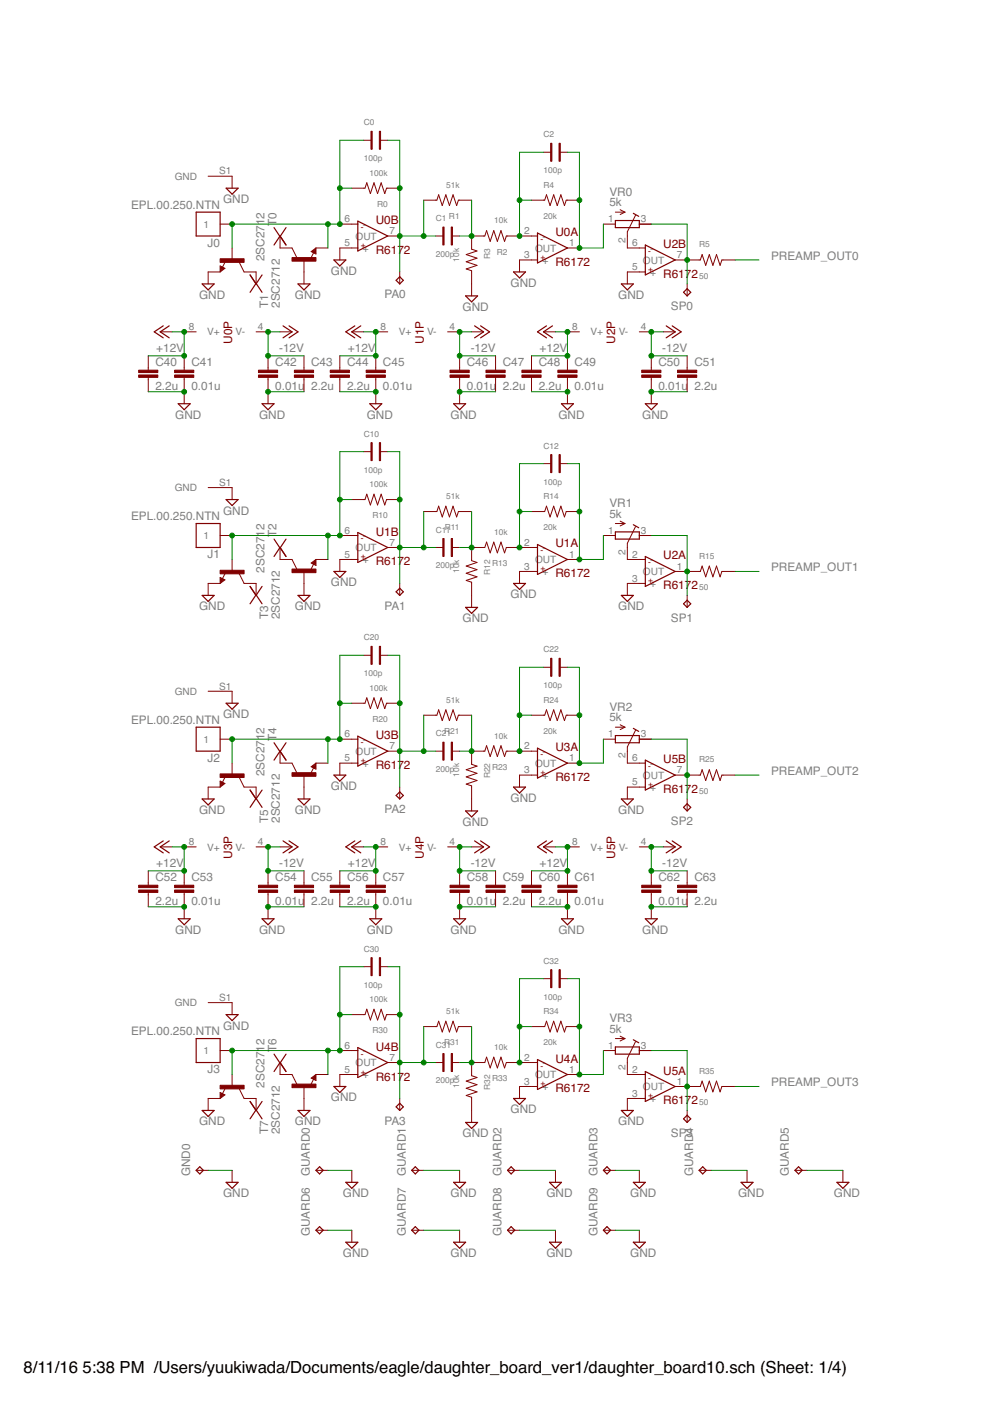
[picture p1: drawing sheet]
<svg xmlns="http://www.w3.org/2000/svg" width="210mm" height="297mm" viewBox="0 0 210 297" stroke-linecap="round" stroke-linejoin="round" font-family="sans-serif">
<defs><g id="words">
<g font-size="3.5">
<text x="5" y="291">8/11/16</text>
<text x="17.5" y="291">5:38 PM /Users/yuukiwada/Documents/eagle/daughter_board_ver1/daughter_board10.sch (Sheet: 1/4)</text>
</g>
<g font-size="2.5" fill="#808080">
<text x="129.2" y="41.5">VR0</text>
<text x="27.8" y="44.2">EPL.00.250.NTN</text>
<text x="47.3" y="43.1">GND</text>
<text x="58.6" y="47.9" transform="rotate(-90 58.6 47.9)">T0</text>
<text x="129.2" y="43.7">5k</text>
<text x="44" y="52.3">J0</text>
<text x="56.1" y="55.4" transform="rotate(-90 56.1 55.4)">2SC2712</text>
<text x="70.2" y="58.3">GND</text>
<text x="163.5" y="55.1">PREAMP_OUT0</text>
<text x="42.2" y="63.4">GND</text>
<text x="56.8" y="65.3" transform="rotate(-90 56.8 65.3)">T1</text>
<text x="59.4" y="65.3" transform="rotate(-90 59.4 65.3)">2SC2712</text>
<text x="62.5" y="63.4">GND</text>
<text x="81.5" y="63.3">PA0</text>
<text x="98.1" y="65.9">GND</text>
<text x="108.2" y="60.8">GND</text>
<text x="131.1" y="63.4">GND</text>
<text x="142.2" y="65.8">SP0</text>
<text x="33" y="77.6">C40</text>
<text x="33.1" y="74.7">+12V</text>
<text x="40.6" y="77.6">C41</text>
<text x="58.3" y="77.6">C42</text>
<text x="59.2" y="74.7">-12V</text>
<text x="66" y="77.6">C43</text>
<text x="73.6" y="77.6">C44</text>
<text x="73.8" y="74.7">+12V</text>
<text x="81.2" y="77.6">C45</text>
<text x="99" y="77.6">C46</text>
<text x="99.8" y="74.7">-12V</text>
<text x="106.6" y="77.6">C47</text>
<text x="114.2" y="77.6">C48</text>
<text x="114.4" y="74.7">+12V</text>
<text x="121.8" y="77.6">C49</text>
<text x="139.6" y="77.6">C50</text>
<text x="140.4" y="74.7">-12V</text>
<text x="147.2" y="77.6">C51</text>
<text x="33" y="82.7">2.2u</text>
<text x="40.6" y="82.7">0.01u</text>
<text x="58.3" y="82.7">0.01u</text>
<text x="66" y="82.7">2.2u</text>
<text x="73.6" y="82.7">2.2u</text>
<text x="81.2" y="82.7">0.01u</text>
<text x="99" y="82.7">0.01u</text>
<text x="106.6" y="82.7">2.2u</text>
<text x="114.2" y="82.7">2.2u</text>
<text x="121.8" y="82.7">0.01u</text>
<text x="139.6" y="82.7">0.01u</text>
<text x="147.2" y="82.7">2.2u</text>
<text x="37.1" y="88.8">GND</text>
<text x="54.9" y="88.8">GND</text>
<text x="77.8" y="88.8">GND</text>
<text x="95.5" y="88.8">GND</text>
<text x="118.4" y="88.8">GND</text>
<text x="136.2" y="88.8">GND</text>
<text x="129.2" y="107.6">VR1</text>
<text x="27.8" y="110.2">EPL.00.250.NTN</text>
<text x="47.3" y="109.1">GND</text>
<text x="58.6" y="113.9" transform="rotate(-90 58.6 113.9)">T2</text>
<text x="129.2" y="109.7">5k</text>
<text x="44" y="118.3">J1</text>
<text x="56.1" y="121.4" transform="rotate(-90 56.1 121.4)">2SC2712</text>
<text x="70.2" y="124.3">GND</text>
<text x="163.5" y="121.2">PREAMP_OUT1</text>
<text x="42.2" y="129.4">GND</text>
<text x="56.8" y="131.3" transform="rotate(-90 56.8 131.3)">T3</text>
<text x="59.4" y="131.3" transform="rotate(-90 59.4 131.3)">2SC2712</text>
<text x="62.5" y="129.4">GND</text>
<text x="81.5" y="129.3">PA1</text>
<text x="98.1" y="131.9">GND</text>
<text x="108.2" y="126.9">GND</text>
<text x="131.1" y="129.4">GND</text>
<text x="142.2" y="131.8">SP1</text>
<text x="27.8" y="153.4">EPL.00.250.NTN</text>
<text x="47.3" y="152.3">GND</text>
<text x="129.2" y="152.9">5k</text>
<text x="129.2" y="150.7">VR2</text>
<text x="44" y="161.5">J2</text>
<text x="58.6" y="157.1" transform="rotate(-90 58.6 157.1)">T4</text>
<text x="56.1" y="164.6" transform="rotate(-90 56.1 164.6)">2SC2712</text>
<text x="70.2" y="167.5">GND</text>
<text x="163.5" y="164.3">PREAMP_OUT2</text>
<text x="42.2" y="172.6">GND</text>
<text x="62.5" y="172.6">GND</text>
<text x="81.5" y="172.5">PA2</text>
<text x="108.2" y="170">GND</text>
<text x="131.1" y="172.6">GND</text>
<text x="56.8" y="174.5" transform="rotate(-90 56.8 174.5)">T5</text>
<text x="59.4" y="174.5" transform="rotate(-90 59.4 174.5)">2SC2712</text>
<text x="98.1" y="175.1">GND</text>
<text x="142.2" y="175">SP2</text>
<text x="33.1" y="183.9">+12V</text>
<text x="59.2" y="183.9">-12V</text>
<text x="73.8" y="183.9">+12V</text>
<text x="99.8" y="183.9">-12V</text>
<text x="114.4" y="183.9">+12V</text>
<text x="140.4" y="183.9">-12V</text>
<text x="33" y="191.9">2.2u</text>
<text x="33" y="186.8">C52</text>
<text x="40.6" y="191.9">0.01u</text>
<text x="40.6" y="186.8">C53</text>
<text x="58.3" y="191.9">0.01u</text>
<text x="58.3" y="186.8">C54</text>
<text x="66" y="191.9">2.2u</text>
<text x="66" y="186.8">C55</text>
<text x="73.6" y="191.9">2.2u</text>
<text x="73.6" y="186.8">C56</text>
<text x="81.2" y="191.9">0.01u</text>
<text x="81.2" y="186.8">C57</text>
<text x="99" y="191.9">0.01u</text>
<text x="99" y="186.8">C58</text>
<text x="106.6" y="191.9">2.2u</text>
<text x="106.6" y="186.8">C59</text>
<text x="114.2" y="191.9">2.2u</text>
<text x="114.2" y="186.8">C60</text>
<text x="121.8" y="191.9">0.01u</text>
<text x="121.8" y="186.8">C61</text>
<text x="139.6" y="191.9">0.01u</text>
<text x="139.6" y="186.8">C62</text>
<text x="147.2" y="191.9">2.2u</text>
<text x="147.2" y="186.8">C63</text>
<text x="37.1" y="198">GND</text>
<text x="54.9" y="198">GND</text>
<text x="77.8" y="198">GND</text>
<text x="95.5" y="198">GND</text>
<text x="118.4" y="198">GND</text>
<text x="136.2" y="198">GND</text>
<text x="27.8" y="219.4">EPL.00.250.NTN</text>
<text x="47.3" y="218.3">GND</text>
<text x="129.2" y="218.9">5k</text>
<text x="129.2" y="216.8">VR3</text>
<text x="44" y="227.5">J3</text>
<text x="58.6" y="223.1" transform="rotate(-90 58.6 223.1)">T6</text>
<text x="56.1" y="230.6" transform="rotate(-90 56.1 230.6)">2SC2712</text>
<text x="70.2" y="233.5">GND</text>
<text x="163.5" y="230.4">PREAMP_OUT3</text>
<text x="42.2" y="238.6">GND</text>
<text x="62.5" y="238.6">GND</text>
<text x="81.5" y="238.5">PA3</text>
<text x="108.2" y="236.1">GND</text>
<text x="131.1" y="238.6">GND</text>
<text x="56.8" y="240.5" transform="rotate(-90 56.8 240.5)">T7</text>
<text x="59.4" y="240.5" transform="rotate(-90 59.4 240.5)">2SC2712</text>
<text x="98.1" y="241.1">GND</text>
<text x="142.2" y="241">SP3</text>
<text x="40.3" y="249.4" transform="rotate(-90 40.3 249.4)">GND0</text>
<text x="65.7" y="249.4" transform="rotate(-90 65.7 249.4)">GUARD0</text>
<text x="86" y="249.4" transform="rotate(-90 86 249.4)">GUARD1</text>
<text x="106.3" y="249.4" transform="rotate(-90 106.3 249.4)">GUARD2</text>
<text x="126.7" y="249.4" transform="rotate(-90 126.7 249.4)">GUARD3</text>
<text x="147" y="249.4" transform="rotate(-90 147 249.4)">GUARD4</text>
<text x="167.3" y="249.4" transform="rotate(-90 167.3 249.4)">GUARD5</text>
<text x="47.3" y="253.8">GND</text>
<text x="72.7" y="253.8">GND</text>
<text x="95.5" y="253.8">GND</text>
<text x="115.9" y="253.8">GND</text>
<text x="133.6" y="253.8">GND</text>
<text x="156.5" y="253.8">GND</text>
<text x="176.8" y="253.8">GND</text>
<text x="65.7" y="262.1" transform="rotate(-90 65.7 262.1)">GUARD6</text>
<text x="86" y="262.1" transform="rotate(-90 86 262.1)">GUARD7</text>
<text x="106.3" y="262.1" transform="rotate(-90 106.3 262.1)">GUARD8</text>
<text x="126.7" y="262.1" transform="rotate(-90 126.7 262.1)">GUARD9</text>
<text x="72.7" y="266.5">GND</text>
<text x="95.5" y="266.5">GND</text>
<text x="115.9" y="266.5">GND</text>
<text x="133.6" y="266.5">GND</text>
</g>
<g font-size="2.5" fill="#800000">
<text x="79.7" y="47.5">U0B</text>
<text x="79.7" y="53.9">R6172</text>
<text x="117.8" y="50">U0A</text>
<text x="140.6" y="52.6">U2B</text>
<text x="117.8" y="56.4">R6172</text>
<text x="140.6" y="58.9">R6172</text>
<text x="49.2" y="72.9" transform="rotate(-90 49.2 72.9)">U0P</text>
<text x="89.8" y="72.9" transform="rotate(-90 89.8 72.9)">U1P</text>
<text x="130.5" y="72.9" transform="rotate(-90 130.5 72.9)">U2P</text>
<text x="79.7" y="113.5">U1B</text>
<text x="79.7" y="119.9">R6172</text>
<text x="117.8" y="116.1">U1A</text>
<text x="140.6" y="118.6">U2A</text>
<text x="117.8" y="122.4">R6172</text>
<text x="140.6" y="125">R6172</text>
<text x="79.7" y="156.7">U3B</text>
<text x="117.8" y="159.2">U3A</text>
<text x="140.6" y="161.8">U5B</text>
<text x="79.7" y="163.1">R6172</text>
<text x="117.8" y="165.6">R6172</text>
<text x="140.6" y="168.1">R6172</text>
<text x="49.2" y="182.1" transform="rotate(-90 49.2 182.1)">U3P</text>
<text x="89.8" y="182.1" transform="rotate(-90 89.8 182.1)">U4P</text>
<text x="130.5" y="182.1" transform="rotate(-90 130.5 182.1)">U5P</text>
<text x="79.7" y="222.7">U4B</text>
<text x="117.8" y="225.3">U4A</text>
<text x="140.6" y="227.8">U5A</text>
<text x="79.7" y="229.1">R6172</text>
<text x="117.8" y="231.6">R6172</text>
<text x="140.6" y="234.2">R6172</text>
</g>
<g font-size="2.1" fill="#808080">
<text x="37.1" y="38.1">GND</text>
<text x="46.5" y="37">S1</text>
<text x="73.1" y="47.2">6</text>
<text x="128.9" y="47.2">1</text>
<text x="135.9" y="47.2">3</text>
<text x="43.1" y="48.3">1</text>
<text x="73.1" y="52.2">5</text>
<text x="75.4" y="50.8">OUT</text>
<text x="76.9" y="48.3">-</text>
<text x="76.9" y="53.3">+</text>
<text x="82.6" y="49.7">7</text>
<text x="111.1" y="49.7">2</text>
<text x="113.5" y="53.3">OUT</text>
<text x="115" y="50.8">-</text>
<text x="120.7" y="52.2">1</text>
<text x="132.6" y="51.6" transform="rotate(-90 132.6 51.6)">2</text>
<text x="134" y="52.2">6</text>
<text x="137.9" y="53.3">-</text>
<text x="111.1" y="54.8">3</text>
<text x="115" y="55.9">+</text>
<text x="134" y="57.3">5</text>
<text x="136.3" y="55.9">OUT</text>
<text x="137.9" y="58.4">+</text>
<text x="143.5" y="54.8">7</text>
<text x="40.1" y="70">8</text>
<text x="43.9" y="71.1">V+</text>
<text x="49.9" y="71.1">V-</text>
<text x="54.6" y="70">4</text>
<text x="80.7" y="70">8</text>
<text x="84.6" y="71.1">V+</text>
<text x="90.6" y="71.1">V-</text>
<text x="95.3" y="70">4</text>
<text x="121.3" y="70">8</text>
<text x="125.2" y="71.1">V+</text>
<text x="131.2" y="71.1">V-</text>
<text x="135.9" y="70">4</text>
<text x="37.1" y="104.1">GND</text>
<text x="46.5" y="103">S1</text>
<text x="73.1" y="113.2">6</text>
<text x="128.9" y="113.2">1</text>
<text x="135.9" y="113.2">3</text>
<text x="43.1" y="114.3">1</text>
<text x="73.1" y="118.3">5</text>
<text x="75.4" y="116.8">OUT</text>
<text x="76.9" y="114.3">-</text>
<text x="76.9" y="119.4">+</text>
<text x="82.6" y="115.7">7</text>
<text x="111.1" y="115.7">2</text>
<text x="113.5" y="119.4">OUT</text>
<text x="115" y="116.8">-</text>
<text x="120.7" y="118.3">1</text>
<text x="132.6" y="117.6" transform="rotate(-90 132.6 117.6)">2</text>
<text x="134" y="118.3">2</text>
<text x="137.9" y="119.4">-</text>
<text x="111.1" y="120.8">3</text>
<text x="115" y="121.9">+</text>
<text x="134" y="123.3">3</text>
<text x="136.3" y="121.9">OUT</text>
<text x="137.9" y="124.5">+</text>
<text x="143.5" y="120.8">1</text>
<text x="37.1" y="147.3">GND</text>
<text x="46.5" y="146.2">S1</text>
<text x="43.1" y="157.5">1</text>
<text x="73.1" y="156.4">6</text>
<text x="73.1" y="161.4">5</text>
<text x="75.4" y="160">OUT</text>
<text x="76.9" y="157.5">-</text>
<text x="82.6" y="158.9">7</text>
<text x="111.1" y="158.9">2</text>
<text x="115" y="160">-</text>
<text x="120.7" y="161.4">1</text>
<text x="128.9" y="156.4">1</text>
<text x="132.6" y="160.8" transform="rotate(-90 132.6 160.8)">2</text>
<text x="134" y="161.4">6</text>
<text x="135.9" y="156.4">3</text>
<text x="76.9" y="162.6">+</text>
<text x="111.1" y="164">3</text>
<text x="113.5" y="162.6">OUT</text>
<text x="115" y="165.1">+</text>
<text x="134" y="166.5">5</text>
<text x="136.3" y="165.1">OUT</text>
<text x="137.9" y="162.6">-</text>
<text x="137.9" y="167.6">+</text>
<text x="143.5" y="164">7</text>
<text x="40.1" y="179.2">8</text>
<text x="54.6" y="179.2">4</text>
<text x="80.7" y="179.2">8</text>
<text x="95.3" y="179.2">4</text>
<text x="121.3" y="179.2">8</text>
<text x="135.9" y="179.2">4</text>
<text x="43.9" y="180.3">V+</text>
<text x="49.9" y="180.3">V-</text>
<text x="84.6" y="180.3">V+</text>
<text x="90.6" y="180.3">V-</text>
<text x="125.2" y="180.3">V+</text>
<text x="131.2" y="180.3">V-</text>
<text x="37.1" y="213.3">GND</text>
<text x="46.5" y="212.2">S1</text>
<text x="43.1" y="223.5">1</text>
<text x="73.1" y="222.4">6</text>
<text x="73.1" y="227.5">5</text>
<text x="75.4" y="226">OUT</text>
<text x="76.9" y="223.5">-</text>
<text x="82.6" y="224.9">7</text>
<text x="111.1" y="224.9">2</text>
<text x="115" y="226">-</text>
<text x="120.7" y="227.5">1</text>
<text x="128.9" y="222.4">1</text>
<text x="132.6" y="226.8" transform="rotate(-90 132.6 226.8)">2</text>
<text x="134" y="227.5">2</text>
<text x="135.9" y="222.4">3</text>
<text x="76.9" y="228.6">+</text>
<text x="111.1" y="230">3</text>
<text x="113.5" y="228.6">OUT</text>
<text x="115" y="231.1">+</text>
<text x="134" y="232.5">3</text>
<text x="136.3" y="231.1">OUT</text>
<text x="137.9" y="228.6">-</text>
<text x="137.9" y="233.7">+</text>
<text x="143.5" y="230">1</text>
</g>
<g font-size="1.8" fill="#808080">
<text x="77.1" y="26.6">C0</text>
<text x="115.2" y="29.1">C2</text>
<text x="77.1" y="34.2">100p</text>
<text x="78.4" y="37.2">100k</text>
<text x="94.6" y="39.8">51k</text>
<text x="115.2" y="36.7">100p</text>
<text x="115.2" y="39.8">R4</text>
<text x="80" y="43.8">R0</text>
<text x="92.4" y="46.9">C1</text>
<text x="95.2" y="46.4">R1</text>
<text x="104.8" y="47.4">10k</text>
<text x="115.2" y="46.4">20k</text>
<text x="105.3" y="54">R2</text>
<text x="148.2" y="52.5">R5</text>
<text x="92.4" y="54.5">200p</text>
<text x="97.3" y="55.4" transform="rotate(-90 97.3 55.4)">10k</text>
<text x="103.9" y="54.9" transform="rotate(-90 103.9 54.9)">R3</text>
<text x="148.2" y="59.1">50</text>
<text x="77.1" y="92.6">C10</text>
<text x="115.2" y="95.1">C12</text>
<text x="77.1" y="100.2">100p</text>
<text x="78.4" y="103.3">100k</text>
<text x="94.6" y="105.8">51k</text>
<text x="115.2" y="102.7">100p</text>
<text x="115.2" y="105.8">R14</text>
<text x="79" y="109.9">R10</text>
<text x="92.4" y="112.9">C11</text>
<text x="94.3" y="112.4">R11</text>
<text x="104.8" y="113.4">10k</text>
<text x="115.2" y="112.4">20k</text>
<text x="148.2" y="118.5">R15</text>
<text x="92.4" y="120.5">200p</text>
<text x="97.3" y="121.5" transform="rotate(-90 97.3 121.5)">10k</text>
<text x="103.9" y="121.9" transform="rotate(-90 103.9 121.9)">R12</text>
<text x="104.4" y="120">R13</text>
<text x="148.2" y="125.1">50</text>
<text x="77.1" y="135.8">C20</text>
<text x="77.1" y="143.4">100p</text>
<text x="115.2" y="138.3">C22</text>
<text x="78.4" y="146.4">100k</text>
<text x="94.6" y="149">51k</text>
<text x="115.2" y="145.9">100p</text>
<text x="115.2" y="149">R24</text>
<text x="79" y="153">R20</text>
<text x="94.2" y="155.6">R21</text>
<text x="115.2" y="155.6">20k</text>
<text x="92.4" y="156.1">C21</text>
<text x="104.8" y="156.6">10k</text>
<text x="148.2" y="161.7">R25</text>
<text x="92.4" y="163.7">200p</text>
<text x="97.3" y="164.6" transform="rotate(-90 97.3 164.6)">10k</text>
<text x="103.9" y="165" transform="rotate(-90 103.9 165)">R22</text>
<text x="104.4" y="163.2">R23</text>
<text x="148.2" y="168.3">50</text>
<text x="77.1" y="201.8">C30</text>
<text x="77.1" y="209.4">100p</text>
<text x="115.2" y="204.3">C32</text>
<text x="78.4" y="212.5">100k</text>
<text x="94.6" y="215">51k</text>
<text x="115.2" y="211.9">100p</text>
<text x="115.2" y="215">R34</text>
<text x="79" y="219.1">R30</text>
<text x="94.2" y="221.6">R31</text>
<text x="115.2" y="221.6">20k</text>
<text x="92.4" y="222.1">C31</text>
<text x="104.8" y="222.6">10k</text>
<text x="148.2" y="227.7">R35</text>
<text x="92.4" y="229.7">200p</text>
<text x="97.3" y="230.7" transform="rotate(-90 97.3 230.7)">10k</text>
<text x="103.9" y="231.1" transform="rotate(-90 103.9 231.1)">R32</text>
<text x="104.4" y="229.2">R33</text>
<text x="148.2" y="234.3">50</text>
</g>
<g font-size="1.8" fill="#800000">
<text x="76.5" y="48.8">-</text>
<text x="76.5" y="52.6">+</text>
<text x="114.6" y="51.3">-</text>
<text x="137.4" y="53.9">-</text>
<text x="114.6" y="55.1">+</text>
<text x="137.4" y="57.7">+</text>
<text x="76.5" y="114.8">-</text>
<text x="76.5" y="118.6">+</text>
<text x="114.6" y="117.3">-</text>
<text x="137.4" y="119.9">-</text>
<text x="114.6" y="121.2">+</text>
<text x="137.4" y="123.7">+</text>
<text x="76.5" y="158">-</text>
<text x="76.5" y="161.8">+</text>
<text x="114.6" y="160.5">-</text>
<text x="114.6" y="164.3">+</text>
<text x="137.4" y="163.1">-</text>
<text x="137.4" y="166.9">+</text>
<text x="76.5" y="224">-</text>
<text x="76.5" y="227.8">+</text>
<text x="114.6" y="226.5">-</text>
<text x="114.6" y="230.4">+</text>
<text x="137.4" y="229.1">-</text>
<text x="137.4" y="232.9">+</text>
</g>
</g></defs>
<g fill="none" stroke="#800000" stroke-width=".21">
<path d="M44.1 37.4h5.1v2.5M74.6 39.9h2.8l.4-1.1 .7 2.2 .8-2.2 .8 2.2 .7-2.2 .8 2.2 .4-1.1h2.8M77.1 29.7h1.6M80.7 29.7h1.5M115.2 32.3h1.6M118.8 32.3h1.5M46.7 47.5h2.5M46.7 56.4l1 .5-1 .8zM46.7 57.7h-2.6v2.5M47.8 55.4l-.6 1.3M49.2 52.6v2.5M50.7 55.6l1.1 2.1h2.5v2.5"/>
<path d="M59.4 50v2.6h2.5l1 2M64.5 55.1v5.1M66 53.3l1-.7v1.2zM66.5 53.6l-.6 1.2M67 52.6h2.5M72.1 47.5h3.8M75.9 52.6h-3.8v2.5M82.2 50h2.6M84.8 57.7v2.5M89.8 42.4h2.8l.4-1.1 .8 2.3 .7-2.3 .8 2.3 .8-2.3 .7 2.3 .4-1.2h2.8M92.4 50h1.5M95.9 50h1.6"/>
<path d="M112.7 42.4h2.8l.4-1.1 .7 2.3 .8-2.3 .8 2.3 .7-2.3 .8 2.3 .4-1.2h2.8M114 50h-6.6l-.4 1.2-.8-2.3-.7 2.3-.8-2.3-.8 2.3-.7-2.3-.4 1.1h-2.8v2.8l1.1 .4-2.3 .8 2.3 .7-2.3 .8 2.3 .8-2.3 .7 1.2 .4v5.3M114 55.1h-3.8v2.6M120.3 52.6h2.6M127.9 47.5h2.6M130.5 45h2M131.5 44.5l1 .5M132.5 45l-1 .5M134.7 45.6l-1.7 3.5v3.5h3.8M135.6 47.5h2.5M136.8 57.7h-3.8v2.5M143.2 55.1h5.3l.4-1.1 .7 2.3 .8-2.3 .8 2.3 .7-2.3 .8 2.3 .4-1.2h2.8"/>
<path d="M31.4 75.4v3.1M34 70.4h2.5M39.1 70.4h2.5M39.1 75.4v3.1M54.3 70.4h2.5M56.8 75.4v3.1M59.4 70.4h2.5M64.5 75.4v3.1M72.1 75.4v3.1M74.6 70.4h2.5M79.7 70.4h2.5M79.7 75.4v3.1"/>
<path d="M94.9 70.4h2.6M97.5 75.4v3.1M100 70.4h2.5M105.1 75.4v3.1M112.7 75.4v3.1M115.2 70.4h2.6M120.3 70.4h2.6M120.3 75.4v3.1M135.6 70.4h2.5M138.1 75.4v3.1M140.6 70.4h2.6M145.7 60.2v2.5"/>
<path d="M145.7 75.4v3.1M31.4 80v3.1M39.1 80v5.6M56.8 80v5.6M64.5 80v3.1M72.1 80v3.1M77.1 95.8h1.6M79.7 80v5.6M80.7 95.8h1.5M97.5 80v5.6M105.1 80v3.1M112.7 80v3.1"/>
<path d="M115.2 98.3h1.6M118.8 98.3h1.5M120.3 80v5.6M138.1 80v5.6M145.7 80v3.1M44.1 103.4h5.1v2.5M46.7 113.5h2.5M49.2 118.6v2.6M59.4 116.1v2.5h2.5l1 2M66 119.4l1-.8v1.3zM66.5 119.6l-.6 1.2M67 118.6h2.5"/>
<path d="M72.1 113.5h3.8M74.6 105.9h2.8l.4-1.1 .7 2.3 .8-2.3 .8 2.3 .7-2.3 .8 2.3 .4-1.2h2.8M75.9 118.6h-3.8v2.6M82.2 116.1h2.6M89.8 108.5h2.8l.4-1.2 .8 2.3 .7-2.3 .8 2.3 .8-2.3 .7 2.3 .4-1.1h2.8M92.4 116.1h1.5M95.9 116.1h1.6M112.7 108.5h2.8l.4-1.2 .7 2.3 .8-2.3 .8 2.3 .7-2.3 .8 2.3 .4-1.1h2.8M114 116.1h-6.6l-.4 1.1-.8-2.3-.7 2.3-.8-2.3-.8 2.3-.7-2.3-.4 1.2h-2.8v2.8l1.1 .4-2.3 .7 2.3 .8-2.3 .7 2.3 .8-2.3 .8 1.2 .3v5.4M120.3 118.6h2.6M127.9 113.5h2.6M130.5 111h2"/>
<path d="M131.5 110.5l1 .5M132.5 111l-1 .5M134.7 111.7l-1.7 3.5v3.4h3.8M135.6 113.5h2.5M46.7 122.4l1 .5-1 .8zM46.7 123.7h-2.6v2.5M47.8 121.5l-.6 1.2M50.7 121.7l1.1 2h2.5v2.5M64.5 121.2v5M77.1 138.9h1.6M80.7 138.9h1.5M84.8 123.7v2.5"/>
<path d="M114 121.2h-3.8v2.5M136.8 123.7h-3.8v2.5M143.2 121.2h5.3l.4-1.2 .7 2.3 .8-2.3 .8 2.3 .7-2.3 .8 2.3 .4-1.1h2.8M145.7 126.2v2.6M44.1 146.6h5.1v2.5M46.7 156.7h2.5M59.4 159.3v2.5h2.5l1 2M72.1 156.7h3.8M74.6 149.1h2.8l.4-1.1 .7 2.2 .8-2.2 .8 2.2 .7-2.2 .8 2.2 .4-1.1h2.8M82.2 159.3h2.6M89.8 151.6h2.8l.4-1.1 .8 2.3 .7-2.3 .8 2.3 .8-2.3 .7 2.3 .4-1.2h2.8M92.4 159.3h1.5"/>
<path d="M95.9 159.3h1.6M112.7 151.6h2.8l.4-1.1 .7 2.3 .8-2.3 .8 2.3 .7-2.3 .8 2.3 .4-1.2h2.8M114 159.3h-6.6l-.4 1.1-.8-2.3-.7 2.3-.8-2.3-.8 2.3-.7-2.3-.4 1.2h-2.8v2.8l1.1 .3-2.3 .8 2.3 .8-2.3 .7 2.3 .8-2.3 .7 1.2 .4v5.3M115.2 141.5h1.6M118.8 141.5h1.5M127.9 156.7h2.6M130.5 154.2h2M131.5 153.7l1 .5M132.5 154.2l-1 .5M134.7 154.8l-1.7 3.6v3.4h3.8M135.6 156.7h2.5M34 179.6h2.5"/>
<path d="M39.1 179.6h2.5M46.7 165.6l1 .5-1 .8zM46.7 166.9h-2.6v2.5M47.8 164.6l-.6 1.3M49.2 161.8v2.5M50.7 164.8l1.1 2.1h2.5v2.5M54.3 179.6h2.5M59.4 179.6h2.5M64.5 164.3v5.1M66 162.6l1-.8v1.3zM66.5 162.8l-.6 1.2M67 161.8h2.5"/>
<path d="M74.6 179.6h2.5M75.9 161.8h-3.8v2.5M79.7 179.6h2.5M84.8 166.9v2.5M94.9 179.6h2.6M100 179.6h2.5M114 164.3h-3.8v2.6M115.2 179.6h2.6M120.3 161.8h2.6M120.3 179.6h2.6M135.6 179.6h2.5M136.8 166.9h-3.8v2.5"/>
<path d="M140.6 179.6h2.6M143.2 164.3h5.3l.4-1.1 .7 2.3 .8-2.3 .8 2.3 .7-2.3 .8 2.3 .4-1.2h2.8M145.7 169.4v2.5M31.4 184.6v3.1M31.4 189.2v3.1M39.1 184.6v3.1M39.1 189.2v5.6M56.8 184.6v3.1M56.8 189.2v5.6M64.5 184.6v3.1M64.5 189.2v3.1M72.1 184.6v3.1"/>
<path d="M72.1 189.2v3.1M79.7 184.6v3.1M79.7 189.2v5.6M97.5 184.6v3.1M97.5 189.2v5.6M105.1 184.6v3.1M105.1 189.2v3.1M112.7 184.6v3.1M112.7 189.2v3.1M120.3 184.6v3.1M120.3 189.2v5.6M138.1 184.6v3.1"/>
<path d="M138.1 189.2v5.6M145.7 184.6v3.1M145.7 189.2v3.1M44.1 212.6h5.1v2.5M74.6 215.1h2.8l.4-1.1 .7 2.3 .8-2.3 .8 2.3 .7-2.3 .8 2.3 .4-1.2h2.8M77.1 205h1.6M80.7 205h1.5M89.8 217.7h2.8l.4-1.2 .8 2.3 .7-2.3 .8 2.3 .8-2.3 .7 2.3 .4-1.1h2.8M112.7 217.7h2.8l.4-1.2 .7 2.3 .8-2.3 .8 2.3 .7-2.3 .8 2.3 .4-1.1h2.8M115.2 207.5h1.6M118.8 207.5h1.5M131.5 219.7l1 .5"/>
<path d="M46.7 231.6l1 .5-1 .8zM46.7 232.9h-2.6v2.5M46.7 222.7h2.5M47.8 230.7l-.6 1.2M49.2 227.8v2.6M50.7 230.9l1.1 2h2.5v2.5M59.4 225.3v2.5h2.5l1 2M64.5 230.4v5M66 228.6l1-.8v1.3zM66.5 228.8l-.6 1.2M67 227.8h2.5M72.1 222.7h3.8"/>
<path d="M75.9 227.8h-3.8v2.6M82.2 225.3h2.6M84.8 232.9v2.5M92.4 225.3h1.5M95.9 225.3h1.6M114 225.3h-6.6l-.4 1.1-.8-2.3-.7 2.3-.8-2.3-.8 2.3-.7-2.3-.4 1.2h-2.8v2.8l1.1 .4-2.3 .7 2.3 .8-2.3 .7 2.3 .8-2.3 .8 1.2 .3v5.4M114 230.4h-3.8v2.5M120.3 227.8h2.6M127.9 222.7h2.6M130.5 220.2h2M132.5 220.2l-1 .5M134.7 220.9l-1.7 3.5v3.4h3.8"/>
<path d="M135.6 222.7h2.5M136.8 232.9h-3.8v2.5M143.2 230.4h5.3l.4-1.2 .7 2.3 .8-2.3 .8 2.3 .7-2.3 .8 2.3 .4-1.1h2.8M145.7 235.4v2.6M41.6 248.1h2.5M49.2 248.1v2.6M67 248.1h2.5M74.6 248.1v2.6M87.3 248.1h2.5M97.5 248.1v2.6M107.6 248.1h2.6M117.8 248.1v2.6"/>
<path d="M127.9 248.1h2.6M135.6 248.1v2.6M148.2 248.1h2.6M158.4 248.1v2.6M168.6 248.1h2.5M178.7 248.1v2.6M67 260.8h2.5M74.6 260.8v2.6M87.3 260.8h2.5M97.5 260.8v2.6M107.6 260.8h2.6M117.8 260.8v2.6"/>
<path d="M127.9 260.8h2.6M135.6 260.8v2.6"/>
</g>
<g fill="none" stroke="#800000" stroke-width=".25">
<path d="M47.9 39.9h2.6l-1.3 1.3zM41.6 45h5.1v5h-5.1zM46.8 56.6v.8l.6-.5-.5-.3v.4l.3-.1M53 58.3l1.3 1.9 1.3-1.9M58.1 51.9l1.3-1.9 1.2 1.9M58.1 48.3l1.3 1.9 1.2-1.9M66.5 53.3l.2-.1v.4l-.5-.3 .7-.5v.8M70.8 55.1h2.5l-1.2 1.3zM75.9 46.9l6.3 3.1-6.3 3.2zM84 59.4l.8-.7 .7 .7-.7 .8zM108.9 57.7h2.5l-1.2 1.2zM114 49.4l6.3 3.2-6.3 3.2z"/>
<path d="M130.5 46.8h5.1v1.5h-5.1zM134.3 45.2l1.1 .7M136.8 51.9l6.4 3.2-6.4 3.2zM34.6 69.1l-1.9 1.3 1.9 1.2M35.9 69.1l-1.9 1.3 1.9 1.2M42.9 60.2h2.5l-1.3 1.3zM53 62l1.3-1.9 1.3 1.9M60 69.1l1.9 1.3-1.9 1.2M61.3 69.1l1.9 1.3-1.9 1.2M63.2 60.2h2.5l-1.2 1.3zM75.2 69.1l-1.9 1.3 1.9 1.2M76.5 69.1l-1.9 1.3 1.9 1.2"/>
<path d="M98.7 62.7h2.6l-1.3 1.3zM100.6 69.1l1.9 1.3-1.9 1.2M101.9 69.1l1.9 1.3-1.9 1.2M115.9 69.1l-1.9 1.3 1.9 1.2M117.1 69.1l-1.9 1.3 1.9 1.2M131.7 60.2h2.6l-1.3 1.3zM141.2 69.1l2 1.3-2 1.2M142.5 69.1l1.9 1.3-1.9 1.2M144.9 62l.8-.8 .8 .8-.8 .7zM37.8 85.6h2.5l-1.2 1.3zM55.6 85.6h2.5l-1.3 1.3zM78.4 85.6h2.5l-1.2 1.3z"/>
<path d="M96.2 85.6h2.5l-1.2 1.3zM119 85.6h2.6l-1.3 1.3zM136.8 85.6h2.6l-1.3 1.3zM41.6 111h5.1v5.1h-5.1zM47.9 105.9h2.6l-1.3 1.3zM58.1 118l1.3-1.9 1.2 1.9M58.1 114.3l1.3 1.9 1.2-1.9M66.5 119.4l.2-.1v.3l-.5-.2 .7-.5v.7M75.9 112.9l6.3 3.2-6.3 3.2zM114 115.4l6.3 3.2-6.3 3.2zM130.5 112.8h5.1v1.5h-5.1zM134.3 111.3l1.1 .6"/>
<path d="M136.8 118l6.4 3.2-6.4 3.1zM42.9 126.2h2.5l-1.3 1.3zM46.8 122.7v.7l.6-.5-.5-.2v.4l.3-.2M53 124.3l1.3 1.9 1.3-1.9M53 128l1.3-1.9 1.3 1.9M63.2 126.2h2.5l-1.2 1.3zM70.8 121.2h2.5l-1.2 1.2zM84 125.5l.8-.8 .7 .8-.7 .7zM98.7 128.8h2.6l-1.3 1.2zM108.9 123.7h2.5l-1.2 1.3zM131.7 126.2h2.6l-1.3 1.3zM144.9 128l.8-.7 .8 .7-.8 .8z"/>
<path d="M41.6 154.2h5.1v5.1h-5.1zM47.9 149.1h2.6l-1.3 1.3zM58.1 157.5l1.3 1.9 1.2-1.9M75.9 156.1l6.3 3.2-6.3 3.1zM114 158.6l6.3 3.2-6.3 3.2zM130.5 156h5.1v1.5h-5.1zM134.3 154.4l1.1 .7M34.6 178.3l-1.9 1.3 1.9 1.2M35.9 178.3l-1.9 1.3 1.9 1.2M42.9 169.4h2.5l-1.3 1.3zM46.8 165.9v.7l.6-.5-.5-.2v.3l.3-.1M53 167.5l1.3 1.9 1.3-1.9"/>
<path d="M53 171.2l1.3-1.9 1.3 1.9M58.1 161.2l1.3-1.9 1.2 1.9M60 178.3l1.9 1.3-1.9 1.2M61.3 178.3l1.9 1.3-1.9 1.2M63.2 169.4h2.5l-1.2 1.3zM66.5 162.6l.2-.2v.4l-.5-.2 .7-.5v.7M70.8 164.3h2.5l-1.2 1.3zM75.2 178.3l-1.9 1.3 1.9 1.2M76.5 178.3l-1.9 1.3 1.9 1.2M84.8 167.9l.7 .8-.7 .7-.8-.7zM98.7 171.9h2.6l-1.3 1.3zM100.6 178.3l1.9 1.3-1.9 1.2"/>
<path d="M101.9 178.3l1.9 1.3-1.9 1.2M108.9 166.9h2.5l-1.2 1.2zM115.9 178.3l-1.9 1.3 1.9 1.2M117.1 178.3l-1.9 1.3 1.9 1.2M131.7 169.4h2.6l-1.3 1.3zM136.8 161.2l6.4 3.1-6.4 3.2zM141.2 178.3l2 1.3-2 1.2M142.5 178.3l1.9 1.3-1.9 1.2M144.9 171.2l.8-.8 .8 .8-.8 .7zM37.8 194.8h2.5l-1.2 1.3zM55.6 194.8h2.5l-1.3 1.3zM78.4 194.8h2.5l-1.2 1.3z"/>
<path d="M96.2 194.8h2.5l-1.2 1.3zM119 194.8h2.6l-1.3 1.3zM136.8 194.8h2.6l-1.3 1.3zM47.9 215.1h2.6l-1.3 1.3zM41.6 220.2h5.1v5.1h-5.1zM42.9 235.4h2.5l-1.3 1.3zM46.8 231.9v.7l.6-.5-.5-.2v.4l.3-.2M53 233.5l1.3 1.9 1.3-1.9M53 237.2l1.3-1.9 1.3 1.9M58.1 227.2l1.3-1.9 1.2 1.9M58.1 223.5l1.3 1.9 1.2-1.9M63.2 235.4h2.5l-1.2 1.3z"/>
<path d="M66.5 228.6l.2-.1v.3l-.5-.2 .7-.5v.7M70.8 230.4h2.5l-1.2 1.2zM75.9 222.1l6.3 3.2-6.3 3.2zM84 234.7l.8-.8 .7 .8-.7 .7zM98.7 238h2.6l-1.3 1.2zM108.9 232.9h2.5l-1.2 1.3zM114 224.6l6.3 3.2-6.3 3.2zM130.5 222h5.1v1.5h-5.1zM131.7 235.4h2.6l-1.3 1.3zM134.3 220.5l1.1 .6M136.8 227.2l6.4 3.2-6.4 3.1zM144.9 237.2l.8-.7 .8 .7-.8 .8z"/>
<path d="M42.4 247.4l.7 .7-.7 .8-.8-.8zM47.9 250.7h2.6l-1.3 1.2zM67.8 247.4l.7 .7-.7 .8-.8-.8zM73.3 250.7h2.6l-1.3 1.2zM88.1 247.4l.7 .7-.7 .8-.8-.8zM96.2 250.7h2.5l-1.2 1.2zM108.4 247.4l.7 .7-.7 .8-.8-.8zM116.5 250.7h2.5l-1.2 1.2zM128.7 247.4l.8 .7-.8 .8-.8-.8zM134.3 250.7h2.5l-1.2 1.2zM149 247.4l.8 .7-.8 .8-.8-.8zM157.1 250.7h2.6l-1.3 1.2z"/>
<path d="M169.3 247.4l.8 .7-.8 .8-.7-.8zM177.4 250.7h2.6l-1.3 1.2zM67.8 260.1l.7 .7-.7 .8-.8-.8zM73.3 263.4h2.6l-1.3 1.2zM88.1 260.1l.7 .7-.7 .8-.8-.8zM96.2 263.4h2.5l-1.2 1.2zM108.4 260.1l.7 .7-.7 .8-.8-.8zM116.5 263.4h2.5l-1.2 1.2zM128.7 260.1l.8 .7-.8 .8-.8-.8zM134.3 263.4h2.5l-1.2 1.2z"/>
</g>
<g fill="#800000" stroke="#800000" stroke-width=".21">
<path d="M46.7 54.9h5.1v.7h-5.1z"/>
<path d="M61.9 54.6h5.1v.8h-5.1z"/>
<path d="M78.7 27.8h.2v3.8h-.2z"/>
<path d="M80.4 27.8h.3v3.8h-.3z"/>
<path d="M93.9 48.1h.2v3.8h-.2z"/>
<path d="M95.7 48.1h.2v3.8h-.2z"/>
<path d="M116.8 30.4h.2v3.8h-.2z"/>
<path d="M118.5 30.4h.3v3.8h-.3z"/>
<path d="M46.7 120.9h5.1v.8h-5.1z"/>
<path d="M61.9 120.6h5.1v.8h-5.1z"/>
<path d="M78.7 93.9h.2v3.8h-.2z"/>
<path d="M80.4 93.9h.3v3.8h-.3z"/>
<path d="M93.9 114.2h.2v3.8h-.2z"/>
<path d="M95.7 114.2h.2v3.8h-.2z"/>
<path d="M116.8 96.4h.2v3.8h-.2z"/>
<path d="M118.5 96.4h.3v3.8h-.3z"/>
<path d="M29.4 79.5h4.1v.5h-4.1z"/>
<path d="M29.4 78.5h4.1v.5h-4.1z"/>
<path d="M37 79.5h4.1v.5h-4.1z"/>
<path d="M37 78.5h4.1v.5h-4.1z"/>
<path d="M54.8 79.5h4.1v.5h-4.1z"/>
<path d="M54.8 78.5h4.1v.5h-4.1z"/>
<path d="M77.6 79.5h4.1v.5h-4.1z"/>
<path d="M77.6 78.5h4.1v.5h-4.1z"/>
<path d="M95.4 79.5h4.1v.5h-4.1z"/>
<path d="M95.4 78.5h4.1v.5h-4.1z"/>
<path d="M136.1 79.5h4v.5h-4z"/>
<path d="M136.1 78.5h4v.5h-4z"/>
<path d="M118.3 79.5h4v.5h-4z"/>
<path d="M118.3 78.5h4v.5h-4z"/>
<path d="M62.4 79.5h4.1v.5h-4.1z"/>
<path d="M62.4 78.5h4.1v.5h-4.1z"/>
<path d="M70 79.5h4.1v.5h-4.1z"/>
<path d="M70 78.5h4.1v.5h-4.1z"/>
<path d="M103 79.5h4.1v.5h-4.1z"/>
<path d="M103 78.5h4.1v.5h-4.1z"/>
<path d="M110.7 79.5h4v.5h-4z"/>
<path d="M110.7 78.5h4v.5h-4z"/>
<path d="M143.7 79.5h4v.5h-4z"/>
<path d="M143.7 78.5h4v.5h-4z"/>
<path d="M46.7 164.1h5.1v.7h-5.1z"/>
<path d="M61.9 163.8h5.1v.8h-5.1z"/>
<path d="M78.7 137h.2v3.8h-.2z"/>
<path d="M80.4 137h.3v3.8h-.3z"/>
<path d="M93.9 157.4h.2v3.8h-.2z"/>
<path d="M95.7 157.4h.2v3.8h-.2z"/>
<path d="M116.8 139.6h.2v3.8h-.2z"/>
<path d="M118.5 139.6h.3v3.8h-.3z"/>
<path d="M46.7 230.1h5.1v.8h-5.1z"/>
<path d="M61.9 229.8h5.1v.8h-5.1z"/>
<path d="M78.7 203.1h.2v3.8h-.2z"/>
<path d="M80.4 203.1h.3v3.8h-.3z"/>
<path d="M93.9 223.4h.2v3.8h-.2z"/>
<path d="M95.7 223.4h.2v3.8h-.2z"/>
<path d="M116.8 205.6h.2v3.8h-.2z"/>
<path d="M118.5 205.6h.3v3.8h-.3z"/>
<path d="M29.4 188.7h4.1v.5h-4.1z"/>
<path d="M29.4 187.7h4.1v.5h-4.1z"/>
<path d="M37 188.7h4.1v.5h-4.1z"/>
<path d="M37 187.7h4.1v.5h-4.1z"/>
<path d="M54.8 188.7h4.1v.5h-4.1z"/>
<path d="M54.8 187.7h4.1v.5h-4.1z"/>
<path d="M77.6 188.7h4.1v.5h-4.1z"/>
<path d="M77.6 187.7h4.1v.5h-4.1z"/>
<path d="M95.4 188.7h4.1v.5h-4.1z"/>
<path d="M95.4 187.7h4.1v.5h-4.1z"/>
<path d="M136.1 188.7h4v.5h-4z"/>
<path d="M136.1 187.7h4v.5h-4z"/>
<path d="M118.3 188.7h4v.5h-4z"/>
<path d="M118.3 187.7h4v.5h-4z"/>
<path d="M62.4 188.7h4.1v.5h-4.1z"/>
<path d="M62.4 187.7h4.1v.5h-4.1z"/>
<path d="M70 188.7h4.1v.5h-4.1z"/>
<path d="M70 187.7h4.1v.5h-4.1z"/>
<path d="M103 188.7h4.1v.5h-4.1z"/>
<path d="M103 187.7h4.1v.5h-4.1z"/>
<path d="M110.7 188.7h4v.5h-4z"/>
<path d="M110.7 187.7h4v.5h-4z"/>
<path d="M143.7 188.7h4v.5h-4z"/>
<path d="M143.7 187.7h4v.5h-4z"/>
</g>
<g fill="none" stroke="#008000" stroke-width=".21">
<path d="M72.1 39.9h2.5M77.1 29.7h-5v17.8h-22.9v5.1M82.2 29.7h2.6v28M115.2 32.3h-5v17.7M120.3 32.3h2.6v20.3h5v-5.1M69.5 47.5v5.1M84.8 50h7.6M89.8 42.4v7.6M100 42.4v7.6h-2.5M110.2 42.4h2.5M138.1 47.5h7.6v12.7M155.9 55.1h5"/>
<path d="M36.5 70.4h2.6v5h-7.7M59.4 70.4h-2.6v5h7.7M77.1 70.4h2.6v5h-7.6M100 70.4h-2.5v5h7.6M117.8 70.4h2.5v5h-7.6M140.6 70.4h-2.5v5h7.6M31.4 83.1h7.7M56.8 83.1h7.7M72.1 83.1h7.6M77.1 95.8h-5v17.7h-22.9v5.1M82.2 95.8h2.6v27.9M97.5 83.1h7.6"/>
<path d="M112.7 83.1h7.6M115.2 98.3h-5v17.8M120.3 98.3h2.6v20.3h5v-5.1M138.1 83.1h7.6M69.5 113.5v5.1M72.1 105.9h2.5M84.8 116.1h7.6M89.8 108.5v7.6M100 108.5v7.6h-2.5M110.2 108.5h2.5M138.1 113.5h7.6v12.7M77.1 138.9h-5v17.8h-22.9v5.1"/>
<path d="M82.2 138.9h2.6v28M155.9 121.2h5M69.5 156.7v5.1M72.1 149.1h2.5M84.8 159.3h7.6M89.8 151.6v7.7M100 151.6v7.7h-2.5M110.2 151.6h2.5M115.2 141.5h-5v17.8M120.3 141.5h2.6v20.3h5v-5.1M138.1 156.7h7.6v12.7M36.5 179.6h2.6v5h-7.7"/>
<path d="M59.4 179.6h-2.6v5h7.7M77.1 179.6h2.6v5h-7.6M100 179.6h-2.5v5h7.6M117.8 179.6h2.5v5h-7.6M140.6 179.6h-2.5v5h7.6M155.9 164.3h5M31.4 192.3h7.7M56.8 192.3h7.7M72.1 192.3h7.6M97.5 192.3h7.6M112.7 192.3h7.6M138.1 192.3h7.6"/>
<path d="M72.1 215.1h2.5M77.1 205h-5v17.7h-22.9v5.1M82.2 205h2.6v27.9M89.8 217.7v7.6M100 217.7v7.6h-2.5M110.2 217.7h2.5M115.2 207.5h-5v17.8M120.3 207.5h2.6v20.3h5v-5.1M69.5 222.7v5.1M84.8 225.3h7.6M138.1 222.7h7.6v12.7M155.9 230.4h5"/>
<path d="M44.1 248.1h5.1M69.5 248.1h5.1M89.8 248.1h7.7M110.2 248.1h7.6M130.5 248.1h5.1M150.8 248.1h7.6M171.1 248.1h7.6M69.5 260.8h5.1M89.8 260.8h7.7M110.2 260.8h7.6M130.5 260.8h5.1"/>
</g>
<g fill="#008000" stroke="#008000" stroke-width=".21">
<circle cx="39.1" cy="83.1" r=".51"/>
<circle cx="56.8" cy="83.1" r=".51"/>
<circle cx="79.7" cy="83.1" r=".51"/>
<circle cx="97.5" cy="83.1" r=".51"/>
<circle cx="138.1" cy="83.1" r=".51"/>
<circle cx="120.3" cy="83.1" r=".51"/>
<circle cx="39.1" cy="192.3" r=".51"/>
<circle cx="56.8" cy="192.3" r=".51"/>
<circle cx="79.7" cy="192.3" r=".51"/>
<circle cx="97.5" cy="192.3" r=".51"/>
<circle cx="138.1" cy="192.3" r=".51"/>
<circle cx="120.3" cy="192.3" r=".51"/>
<circle cx="84.8" cy="39.9" r=".51"/>
<circle cx="84.8" cy="50" r=".51"/>
<circle cx="89.8" cy="50" r=".51"/>
<circle cx="100" cy="50" r=".51"/>
<circle cx="110.2" cy="50" r=".51"/>
<circle cx="110.2" cy="42.4" r=".51"/>
<circle cx="122.9" cy="42.4" r=".51"/>
<circle cx="122.9" cy="52.6" r=".51"/>
<circle cx="49.2" cy="47.5" r=".51"/>
<circle cx="69.5" cy="47.5" r=".51"/>
<circle cx="72.1" cy="47.5" r=".51"/>
<circle cx="72.1" cy="39.9" r=".51"/>
<circle cx="145.7" cy="55.1" r=".51"/>
<circle cx="69.5" cy="113.5" r=".51"/>
<circle cx="49.2" cy="113.5" r=".51"/>
<circle cx="72.1" cy="113.5" r=".51"/>
<circle cx="72.1" cy="105.9" r=".51"/>
<circle cx="89.8" cy="116.1" r=".51"/>
<circle cx="84.8" cy="105.9" r=".51"/>
<circle cx="84.8" cy="116.1" r=".51"/>
<circle cx="100" cy="116.1" r=".51"/>
<circle cx="110.2" cy="116.1" r=".51"/>
<circle cx="110.2" cy="108.5" r=".51"/>
<circle cx="122.9" cy="118.6" r=".51"/>
<circle cx="122.9" cy="108.5" r=".51"/>
<circle cx="145.7" cy="121.2" r=".51"/>
<circle cx="39.1" cy="75.4" r=".51"/>
<circle cx="39.1" cy="70.4" r=".51"/>
<circle cx="79.7" cy="75.4" r=".51"/>
<circle cx="79.7" cy="70.4" r=".51"/>
<circle cx="120.3" cy="75.4" r=".51"/>
<circle cx="120.3" cy="70.4" r=".51"/>
<circle cx="39.1" cy="184.6" r=".51"/>
<circle cx="39.1" cy="179.6" r=".51"/>
<circle cx="79.7" cy="184.6" r=".51"/>
<circle cx="79.7" cy="179.6" r=".51"/>
<circle cx="120.3" cy="184.6" r=".51"/>
<circle cx="120.3" cy="179.6" r=".51"/>
<circle cx="56.8" cy="75.4" r=".51"/>
<circle cx="56.8" cy="70.4" r=".51"/>
<circle cx="97.5" cy="75.4" r=".51"/>
<circle cx="97.5" cy="70.4" r=".51"/>
<circle cx="138.1" cy="75.4" r=".51"/>
<circle cx="138.1" cy="70.4" r=".51"/>
<circle cx="56.8" cy="184.6" r=".51"/>
<circle cx="56.8" cy="179.6" r=".51"/>
<circle cx="97.5" cy="184.6" r=".51"/>
<circle cx="97.5" cy="179.6" r=".51"/>
<circle cx="138.1" cy="184.6" r=".51"/>
<circle cx="138.1" cy="179.6" r=".51"/>
<circle cx="84.8" cy="149.1" r=".51"/>
<circle cx="84.8" cy="159.3" r=".51"/>
<circle cx="89.8" cy="159.3" r=".51"/>
<circle cx="100" cy="159.3" r=".51"/>
<circle cx="110.2" cy="159.3" r=".51"/>
<circle cx="110.2" cy="151.6" r=".51"/>
<circle cx="122.9" cy="151.6" r=".51"/>
<circle cx="122.9" cy="161.8" r=".51"/>
<circle cx="49.2" cy="156.7" r=".51"/>
<circle cx="69.5" cy="156.7" r=".51"/>
<circle cx="72.1" cy="156.7" r=".51"/>
<circle cx="72.1" cy="149.1" r=".51"/>
<circle cx="145.7" cy="164.3" r=".51"/>
<circle cx="69.5" cy="222.7" r=".51"/>
<circle cx="49.2" cy="222.7" r=".51"/>
<circle cx="72.1" cy="222.7" r=".51"/>
<circle cx="72.1" cy="215.1" r=".51"/>
<circle cx="89.8" cy="225.3" r=".51"/>
<circle cx="84.8" cy="215.1" r=".51"/>
<circle cx="84.8" cy="225.3" r=".51"/>
<circle cx="100" cy="225.3" r=".51"/>
<circle cx="110.2" cy="225.3" r=".51"/>
<circle cx="110.2" cy="217.7" r=".51"/>
<circle cx="122.9" cy="227.8" r=".51"/>
<circle cx="122.9" cy="217.7" r=".51"/>
<circle cx="145.7" cy="230.4" r=".51"/>
</g>
<use href="#words"/>
</svg>
